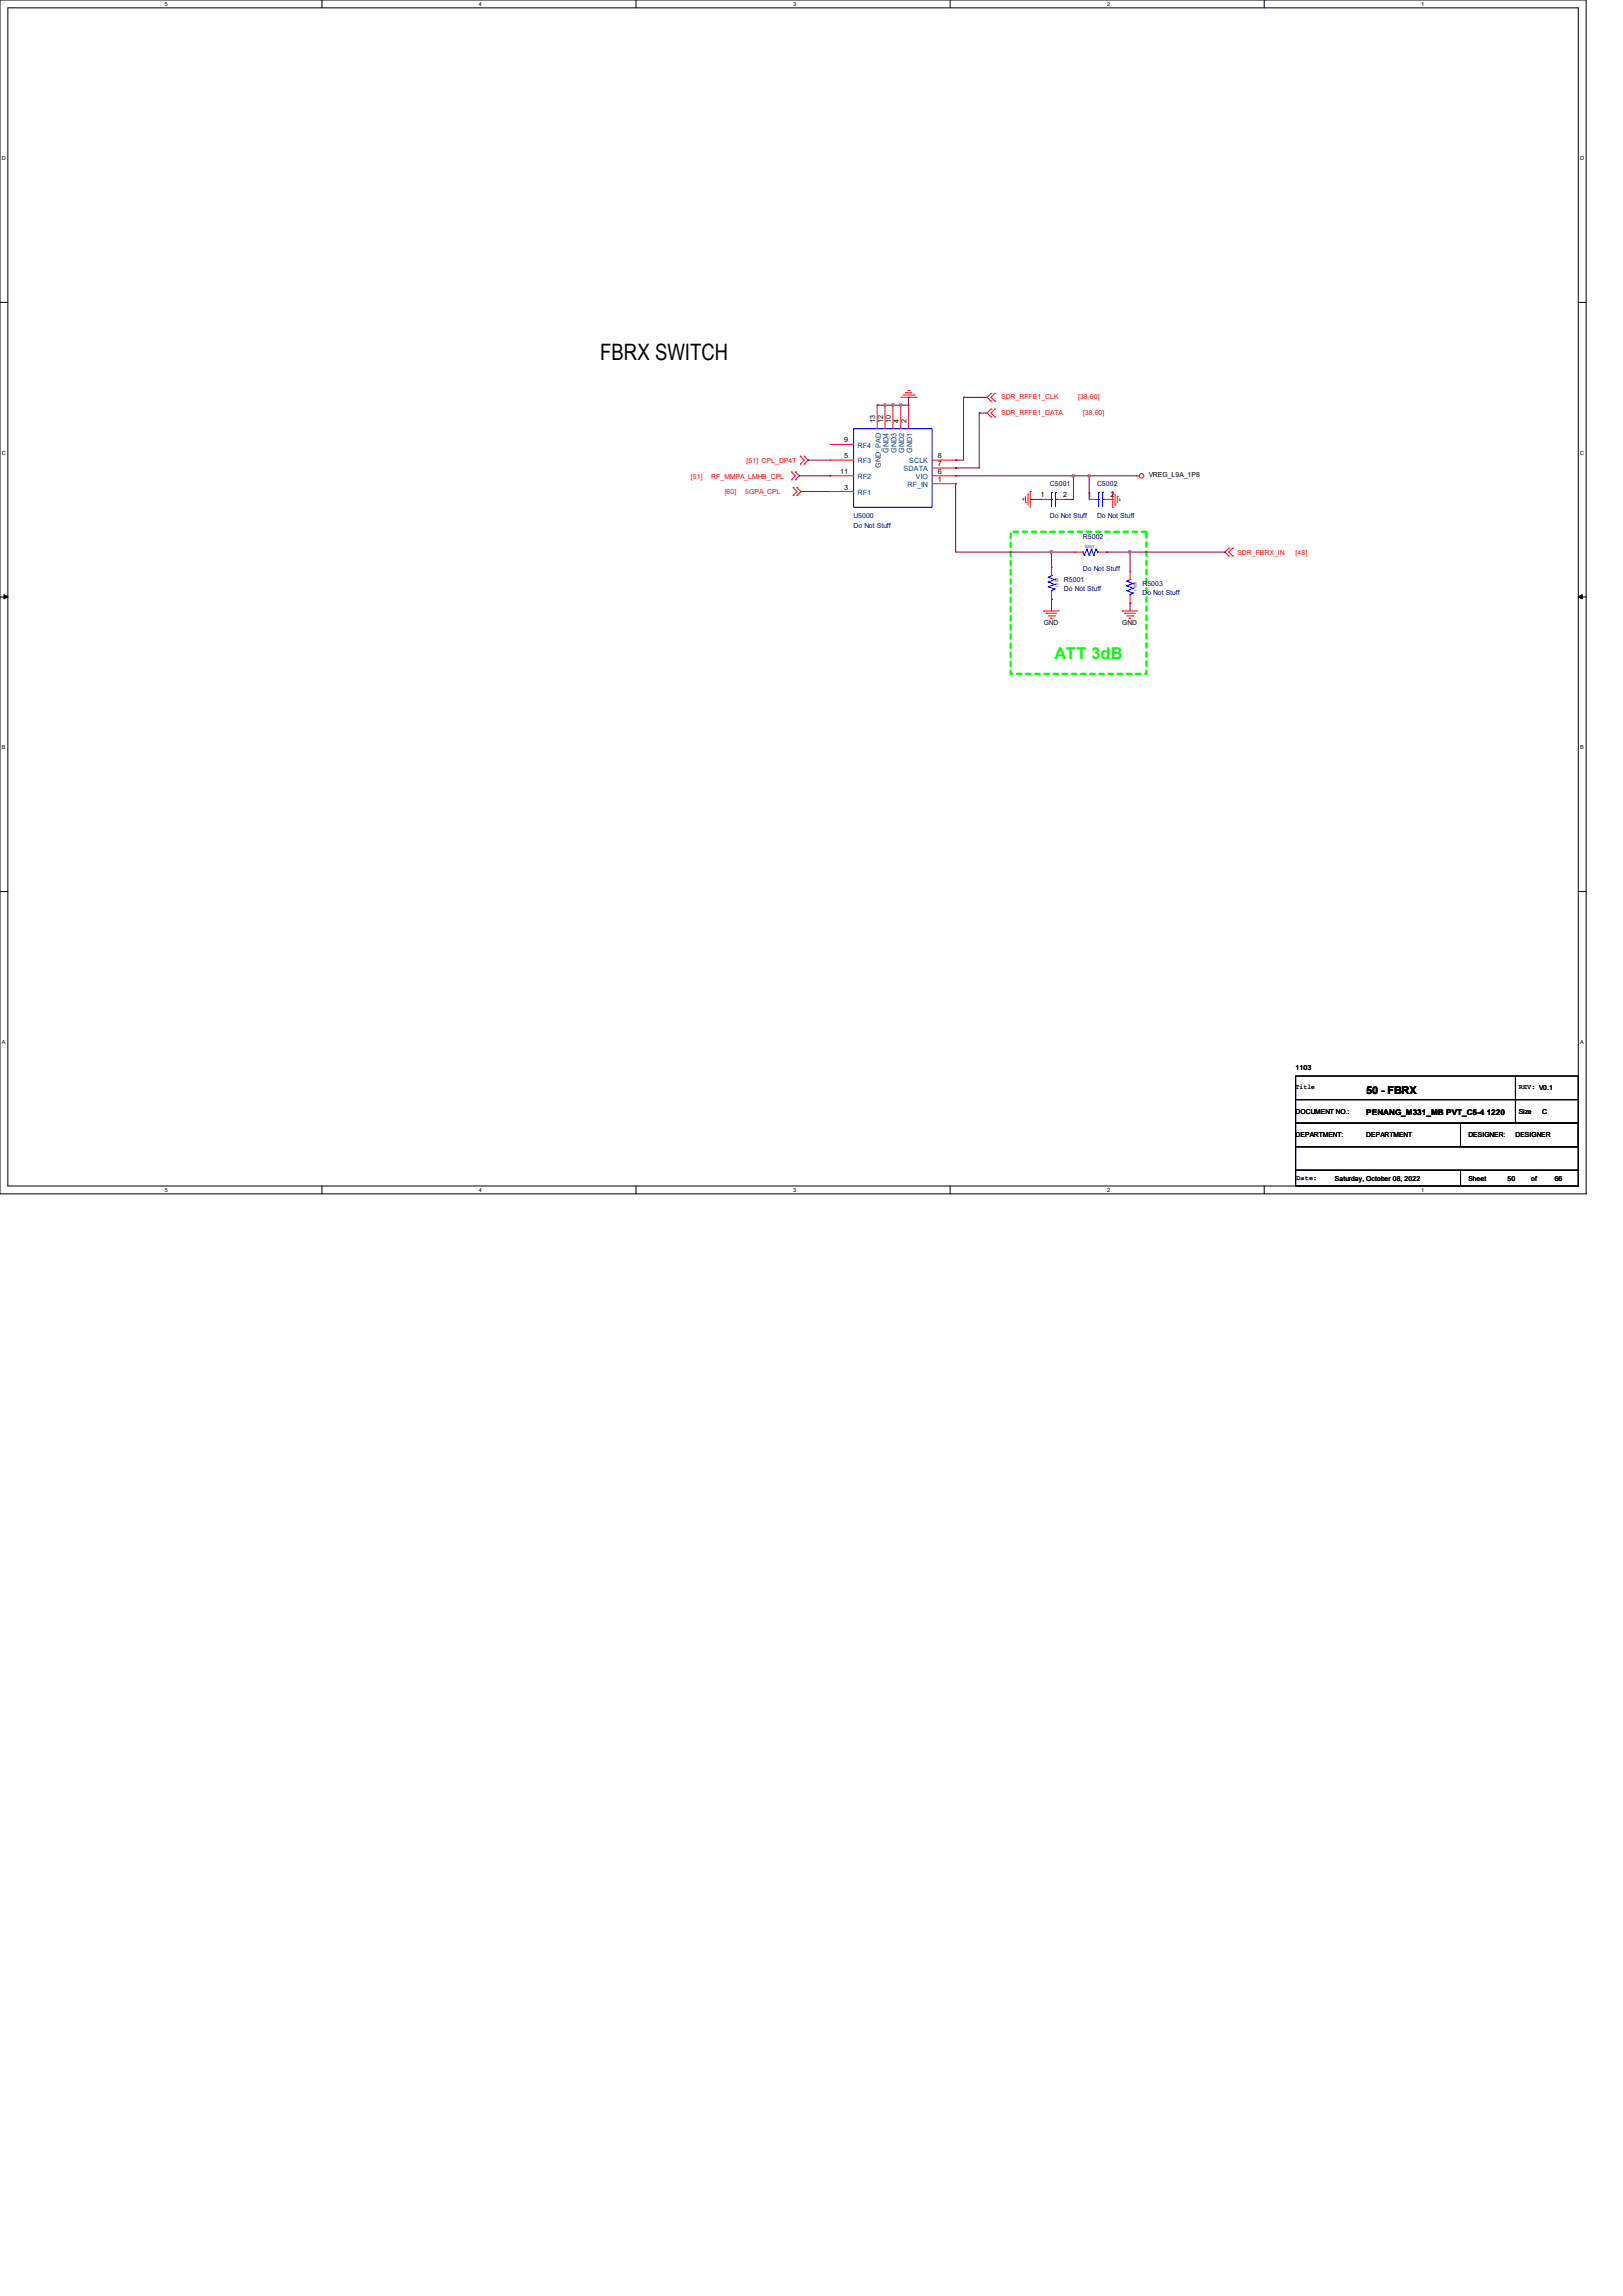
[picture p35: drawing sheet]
<svg xmlns="http://www.w3.org/2000/svg" width="210mm" height="297mm" viewBox="0 0 210 297" stroke-linecap="round" stroke-linejoin="round" font-family="sans-serif">
<defs><g id="words">
<text font-size="2.9" x="77.6" y="46.5">FBRX SWITCH</text>
<text font-size="2.1" fill="#0f0" x="136.4" y="85.2">ATT 3dB</text>
<text font-size="1.4" x="176.8" y="141.5">50 - FBRX</text>
<text font-size="1" x="176.8" y="144.2">PENANG_M331_MB PVT_C5-4 1220</text>
<g font-size=".9" fill="#f00">
<text x="129.5" y="51.6">SDR_RFFE1_CLK</text>
<text x="129.5" y="53.6">SDR_RFFE1_DATA</text>
<text x="139.5" y="51.6">[38,60]</text>
<text x="140.1" y="53.6">[38,60]</text>
<text x="96.6" y="59.9">[51] CPL_DP4T</text>
<text x="89.4" y="62">[51]</text>
<text x="92" y="62">RF_MMPA_LMHB_CPL</text>
<text x="93.8" y="63.9">[60]</text>
<text x="96.4" y="63.9">5GPA_CPL</text>
<text x="160.1" y="71.8">SDR_FBRX_IN</text>
<text x="167.6" y="71.8">[48]</text>
</g>
<g font-size=".9">
<text x="109.2" y="59.3">5</text>
<text x="109.2" y="57.2">9</text>
<text x="113.2" y="54.7" transform="rotate(-90 113.2 54.7)">13</text>
<text x="114.3" y="54.7" transform="rotate(-90 114.3 54.7)">12</text>
<text x="115.3" y="54.7" transform="rotate(-90 115.3 54.7)">10</text>
<text x="116.3" y="54.7" transform="rotate(-90 116.3 54.7)">4</text>
<text x="117.3" y="54.7" transform="rotate(-90 117.3 54.7)">2</text>
<text x="121.3" y="59.3">8</text>
<text x="108.7" y="61.3">11</text>
<text x="109.2" y="63.3">3</text>
<text x="121.3" y="62.3">1</text>
<text x="121.3" y="61.3">6</text>
<text x="121.3" y="60.3">7</text>
<text x="134.6" y="64.3">1</text>
<text x="137.6" y="64.3">2</text>
<text x="140.7" y="64.3">1</text>
<text x="143.7" y="64.3">2</text>
<text x="148.6" y="61.8">VREG_L9A_1P8</text>
<text x="135" y="80.9">GND</text>
<text x="145.2" y="80.9">GND</text>
<text x="167.6" y="140.9">Title</text>
<text x="167.6" y="138.5">1103</text>
<text x="196.5" y="140.9">REV: V0.1</text>
<text x="167.6" y="144.1">DOCUMENT NO.:</text>
<text x="167.6" y="147.1">DEPARTMENT:</text>
<text x="176.8" y="147.1">DEPARTMENT</text>
<text x="190" y="147.1">DESIGNER:</text>
<text x="196.1" y="147.1">DESIGNER</text>
<text x="196.5" y="144.1">Size</text>
<text x="199.6" y="144.1">C</text>
<text x="167.7" y="152.7">Date:</text>
<text x="172.7" y="152.8">Saturday, October 08, 2022</text>
<text x="190" y="152.8">Sheet</text>
<text x="195.1" y="152.8">50</text>
<text x="198.1" y="152.8">of</text>
<text x="201.2" y="152.8">66</text>
</g>
<g font-size=".9" fill="#004080">
<text x="111" y="59.9">RF3</text>
<text x="111" y="57.9">RF4</text>
<text x="115" y="58.5" transform="rotate(-90 115 58.5)">GND4</text>
<text x="116" y="58.5" transform="rotate(-90 116 58.5)">GND3</text>
<text x="117" y="58.5" transform="rotate(-90 117 58.5)">GND2</text>
<text x="117.6" y="59.9">SCLK</text>
<text x="118" y="58.5" transform="rotate(-90 118 58.5)">GND1</text>
<text x="111" y="64">RF1</text>
<text x="111" y="62">RF2</text>
<text x="114" y="60.5" transform="rotate(-90 114 60.5)">GND_PAD</text>
<text x="116.9" y="61">SDATA</text>
<text x="117.4" y="63">RF_IN</text>
<text x="118.5" y="62">VIO</text>
</g>
<g font-size=".9" fill="#000080">
<text x="135.8" y="62.9">C5001</text>
<text x="141.9" y="62.9">C5002</text>
<text x="110.4" y="68.3">Do Not Stuff</text>
<text x="110.4" y="67.1">U5000</text>
<text x="135.8" y="67.1">Do Not Stuff</text>
<text x="140.1" y="69.7">R5002</text>
<text x="141.9" y="67.1">Do Not Stuff</text>
<text x="137.7" y="75.3">R5001</text>
<text x="137.7" y="76.5">Do Not Stuff</text>
<text x="140.1" y="73.9">Do Not Stuff</text>
<text x="147.8" y="75.8">R5003</text>
<text x="147.8" y="77">Do Not Stuff</text>
</g>
<g font-size=".7">
<text x="21.3" y=".8">5</text>
<text x="62" y=".8">4</text>
<text x="102.6" y=".8">3</text>
<text x="143.3" y=".8">2</text>
<text x="183.9" y=".8">1</text>
<text x=".3" y="20.7">D</text>
<text x="204.5" y="20.7">D</text>
<text x=".3" y="58.8">C</text>
<text x="204.5" y="58.8">C</text>
<text x=".3" y="96.9">B</text>
<text x="204.5" y="96.9">B</text>
<text x=".3" y="135">A</text>
<text x="204.5" y="135">A</text>
<text x="21.3" y="154.2">5</text>
<text x="62" y="154.2">4</text>
<text x="102.6" y="154.2">3</text>
<text x="143.3" y="154.2">2</text>
<text x="183.9" y="154.2">1</text>
</g>
<g font-size=".5" fill="#00f">
<text x="140.4" y="70.9">0201</text>
<text x="136.6" y="74.8" transform="rotate(90 136.6 74.8)">0201</text>
<text x="146.7" y="75.3" transform="rotate(90 146.7 75.3)">0201</text>
</g>
</g></defs>
<g fill="none" stroke="#000" stroke-width=".13">
<path d="M0 0h205.2v154.4h-205.2zM1 1h203.2v152.4h-203.2zM41.7 0v1M82.3 0v1M122.9 0v1M163.6 0v1M0 39.1h1M204.2 39.1h1M0 77.2h1M.5 76.9l.5 .3-.5 .3zM204.2 77.2l.5-.3v.6zM204.2 77.2h1"/>
<path d="M0 115.3h1M204.2 115.3h1M167.6 139.2h28.5v3h-28.5zM196.1 139.2h8.1v3h-8.1zM41.7 153.4v1M82.3 153.4v1M122.9 153.4v1M163.6 153.4v1M167.6 151.4h21.4v2h-21.4zM167.6 148.3h36.6v3.1h-36.6zM167.6 145.3h36.6v3h-36.6zM167.6 142.2h28.5v3.1h-28.5z"/>
<path d="M189 151.4h15.2v2h-15.2zM189 145.3h15.2v3h-15.2zM196.1 142.2h8.1v3.1h-8.1z"/>
</g>
<path d="M.5 76.9l.5 .3-.5 .3zM204.2 77.2l.5-.3v.6z" fill="#000"/>
<path d="M130.8 68.8h17.5v18.4h-17.5z" fill="none" stroke="#0f0" stroke-width=".3" stroke-dasharray=".6 .6"/>
<g fill="none" stroke="#f00" stroke-width=".13">
<path d="M103.5 59h.1M103.5 59l.6 .5-.6 .5M104.1 59h.1M104.1 59l.5 .5-.5 .5M107.4 59.5h3M107.4 57.5h3M107.4 59.5h.1M107.4 57.5h.1M113.5 52.4h.1M113.5 52.4v3.1M114.5 52.4h.1M114.5 52.4v3.1"/>
<path d="M115.5 52.4h.1M115.5 52.4v3.1M116.5 52.4h.1M116.5 51.4h2.1M116.5 52.4v3.1M116.8 51.1h1.5M117.1 50.8h.8M117.1 50.8h.1M117.4 50.5h.2M117.6 52.4h.1M117.6 52.4v3.1M117.6 50.5h.1"/>
<path d="M118.3 51.1h.1M118.6 51.4h.1M120.6 59.5h3.1M123.7 59.5h.1M128.2 50.9l-.5 .5 .5 .5M128.2 52.9l-.5 .5 .5 .5M128.2 50.9h.1M128.2 51.9h.1M128.2 52.9h.1M128.2 53.9h.1M128.7 50.9l-.5 .5 .5 .5M128.7 52.9l-.5 .5 .5 .5"/>
<path d="M128.7 51.9h.1M128.7 50.9h.1M128.7 53.9h.1M128.7 52.9h.1M102.4 62.1h.1M102.4 61h.1M102.4 61l.5 .6-.5 .5M102.6 64.1h.1M102.6 63.1h.1M102.6 63.1l.5 .5-.5 .5M102.9 61h.1M102.9 62.1h.1"/>
<path d="M102.9 61l.5 .6-.5 .5M103.1 63.1h.1M103.1 64.1h.1M103.1 63.1l.5 .5-.5 .5M103.5 60h.1M104.1 60h.1M107.4 61.6h3M107.4 63.6h3M107.4 63.6h.1M107.4 61.6h.1M120.6 61.6h3.1M120.6 62.6h3.1"/>
<path d="M120.6 60.5h3.1M123.7 62.6h.1M123.7 61.6h.1M123.7 60.5h.1M132.4 64.5h.1M132.4 64.5v.2M132.7 65h.1M132.7 64.2v.8M133 63.9h.1M133 63.9v1.4M133.3 63.6h.1M133.3 63.6v2"/>
<path d="M134.8 64.6h1M134.8 64.6h.1M135 79h.1M135 79h2.1M135.3 79.3h1.4M135.3 79.3h.1M135.6 79.7h.8M135.9 80h.1M135.9 80h.2M136.1 73.4h.1M136.1 77.5h.1M136.1 73.4v1.1"/>
<path d="M136.1 76.5v1M136.4 79.7h.1M136.9 64.6h1M137.9 64.6h.1M139.1 71.4h.1M139.1 71.4h1M140.9 64.6h1M140.9 64.6h.1M142.2 71.4h1M143 64.6h1M143.2 71.4h.1M144 65.6h.1"/>
<path d="M144 64.6h.1M144 63.6v2M144.3 65.3h.1M144.3 63.9v1.4M144.6 64.2h.1M144.6 64.2v.8M144.9 64.7h.1M144.9 64.5v.2M145.2 79h2M145.2 79h.1M145.5 79.3h1.4M145.5 79.3h.1"/>
<path d="M145.8 79.7h.8M146.1 80h.1M146.1 80h.2M146.2 74h.1M146.2 78h.1M146.2 74v1M146.2 77v1M146.6 79.7h.1M147 61.6h.4M147 61.6h.1M159 70.9l-.5 .5 .5 .5M159 71.9h.1"/>
<path d="M159 70.9h.1M159.5 70.9l-.5 .5 .5 .5M159.5 70.9h.1M159.5 71.9h.1"/>
<circle cx="147.7" cy="61.6" r=".3"/>
</g>
<g fill="none" stroke="#00f" stroke-width=".13">
<path d="M110.4 55.5h10.2v10.1h-10.2zM135.6 75.9l.8 .3M135.6 75.3l.8 .3M135.6 74.7l.8 .3M135.6 75.9h.1M135.6 75.3h.1M135.6 74.7h.1M135.8 64.6h.3M136.1 74.5h.1M136.1 76.4h.1M136.1 64.6h.1M136.1 63.7h.1"/>
<path d="M136.1 63.7v1.8M136.1 76.4v.1M136.1 74.5l-.5 .2M136.4 76.2l-.3 .2M136.4 76.2h.1M136.4 75.6h.1M136.4 75h.1M136.4 75.6l-.8 .3M136.4 75l-.8 .3M136.6 64.6h.3M136.6 63.7h.1M136.6 64.6h.1"/>
<path d="M136.6 63.7v1.8M140.1 71.4l.2 .4M140.1 71.4h.1M140.3 71.8h.1M140.6 71l.3 .8M140.6 71h.1M140.6 71l-.3 .8M140.9 71.8h.1M141.2 71l.3 .8M141.2 71h.1M141.2 71l-.3 .8M141.5 71.8h.1"/>
<path d="M141.8 71h.1M141.8 71l-.3 .8M141.8 71l.2 .4M141.9 64.6h.3M142 71.4h.2M142 71.4h.1M142.2 64.6h.1M142.2 63.7h.1M142.2 63.7v1.8M142.7 64.6h.3M142.7 63.7h.1M142.7 64.6h.1"/>
<path d="M142.7 63.7v1.8M145.8 76.4l.8 .3M145.8 75.8l.8 .3M145.8 75.2l.8 .3M145.8 76.4h.1M145.8 75.8h.1M145.8 75.2h.1M146.2 75l-.4 .2M146.2 75h.1M146.2 76.9h.1M146.2 76.9v.1M146.6 76.7h.1"/>
<path d="M146.6 76.1h.1M146.6 75.5h.1M146.6 76.1l-.8 .3M146.6 75.5l-.8 .3M146.6 76.7l-.4 .2"/>
</g>
<path d="M123.7 61.6h.1M123.7 61.6h15.2" fill="none" stroke="#800040" stroke-width=".13"/>
<circle cx="138.9" cy="61.6" r=".18" fill="#f0f"/>
<circle cx="138.9" cy="61.6" r=".18" fill="none" stroke="#f0f" stroke-width=".13"/>
<path d="M138.9 61.6h.1M138.9 61.6v3M138.9 61.6h8.1M140.9 61.6h.1M140.9 61.6v3" fill="none" stroke="#800040" stroke-width=".13"/>
<circle cx="140.9" cy="61.6" r=".18" fill="#f0f"/>
<circle cx="140.9" cy="61.6" r=".18" fill="none" stroke="#f0f" stroke-width=".13"/>
<path d="M103.6 63.6h3.8M103.6 63.6h.1M123.7 71.4h12.4M133.3 64.6h.1M133.3 64.6h1.5M136.1 71.4h.1M137.9 64.6h.1M137.9 64.6h1" fill="none" stroke="#800040" stroke-width=".13"/>
<circle cx="136" cy="71.4" r=".18" fill="#f0f"/>
<circle cx="136" cy="71.4" r=".18" fill="none" stroke="#f0f" stroke-width=".13"/>
<path d="M113.5 52.4h.1M113.5 52.4h1M117.6 51.4h.1M117.6 51.4v1" fill="none" stroke="#800040" stroke-width=".13"/>
<circle cx="114.5" cy="52.4" r=".18" fill="#f0f"/>
<circle cx="114.5" cy="52.4" r=".18" fill="none" stroke="#f0f" stroke-width=".13"/>
<path d="M114.5 52.4h.1M114.5 52.4h2M115.5 52.4h.1" fill="none" stroke="#800040" stroke-width=".13"/>
<circle cx="116.5" cy="52.4" r=".18" fill="#f0f"/>
<circle cx="116.5" cy="52.4" r=".18" fill="none" stroke="#f0f" stroke-width=".13"/>
<circle cx="115.5" cy="52.4" r=".18" fill="#f0f"/>
<circle cx="115.5" cy="52.4" r=".18" fill="none" stroke="#f0f" stroke-width=".13"/>
<g fill="none" stroke="#800040" stroke-width=".13">
<path d="M104.6 59.5h.1M104.6 59.5h2.8M116.5 52.4h.1M116.5 52.4h1.1M123.7 59.5h.1M124.7 51.4h.1M124.7 51.4v8.1h-1M124.7 51.4h3M126.7 53.4h.1M126.7 53.4v7.1h-3M126.7 53.4h1M103.4 61.6h4"/>
<path d="M107.4 61.6h.1M123.7 62.6h.1M123.7 60.5h.1M123.7 62.6v8.8M136.1 71.4h.1M136.1 71.4v2M136.1 71.4h3M143.2 71.4h.1M143.2 71.4h15.3M158.5 71.4h.1"/>
</g>
<circle cx="146.2" cy="71.4" r=".18" fill="#f0f"/>
<circle cx="146.2" cy="71.4" r=".18" fill="none" stroke="#f0f" stroke-width=".13"/>
<path d="M136.1 77.5h.1M136.1 77.5v1.5M146.2 71.4h.1M146.2 78h.1M146.2 71.4v2.6M146.2 78v1" fill="none" stroke="#800040" stroke-width=".13"/>
<circle cx="138.9" cy="61.6" r=".18" fill="#f0f"/>
<circle cx="138.9" cy="61.6" r=".18" fill="none" stroke="#f0f" stroke-width=".13"/>
<circle cx="140.9" cy="61.6" r=".18" fill="#f0f"/>
<circle cx="140.9" cy="61.6" r=".18" fill="none" stroke="#f0f" stroke-width=".13"/>
<circle cx="136" cy="71.4" r=".18" fill="#f0f"/>
<circle cx="136" cy="71.4" r=".18" fill="none" stroke="#f0f" stroke-width=".13"/>
<circle cx="114.5" cy="52.4" r=".18" fill="#f0f"/>
<circle cx="114.5" cy="52.4" r=".18" fill="none" stroke="#f0f" stroke-width=".13"/>
<circle cx="116.5" cy="52.4" r=".18" fill="#f0f"/>
<circle cx="116.5" cy="52.4" r=".18" fill="none" stroke="#f0f" stroke-width=".13"/>
<circle cx="115.5" cy="52.4" r=".18" fill="#f0f"/>
<circle cx="115.5" cy="52.4" r=".18" fill="none" stroke="#f0f" stroke-width=".13"/>
<circle cx="146.2" cy="71.4" r=".18" fill="#f0f"/>
<circle cx="146.2" cy="71.4" r=".18" fill="none" stroke="#f0f" stroke-width=".13"/>
<use href="#words"/>
</svg>
